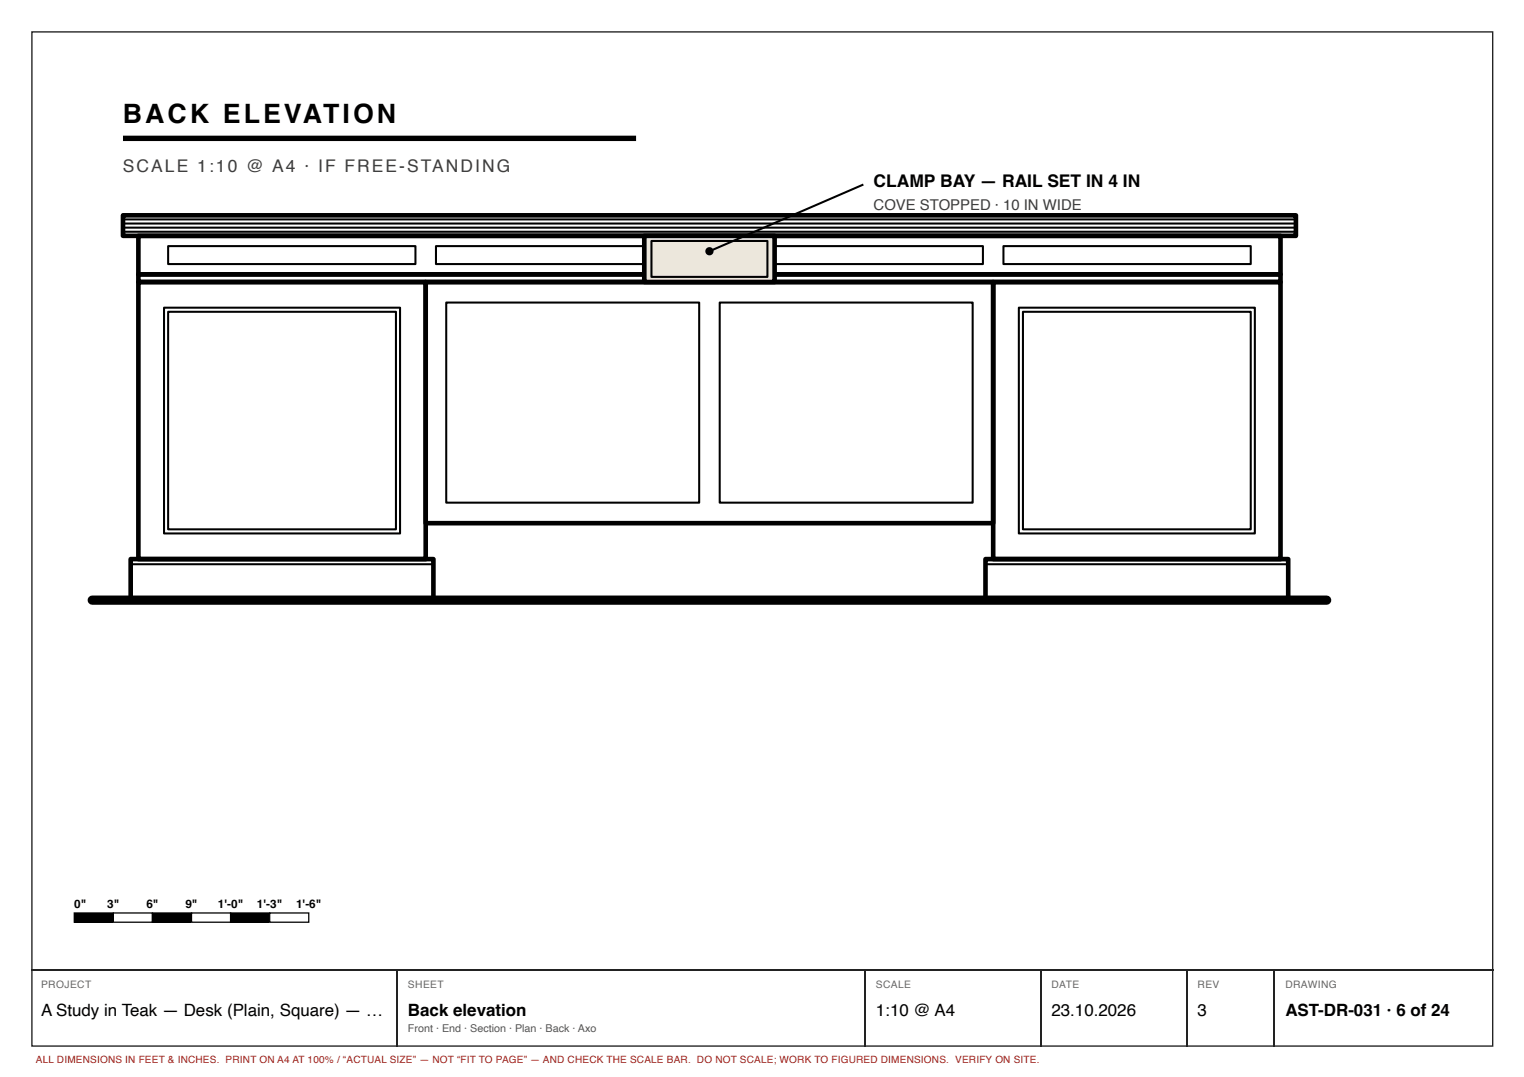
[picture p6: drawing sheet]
<svg xmlns="http://www.w3.org/2000/svg" width="297mm" height="210mm" viewBox="0 0 297 210" stroke-linecap="round" stroke-linejoin="round" font-family="sans-serif">
<defs><g id="words">
<text font-size="5.2" x="24" y="24">BACK ELEVATION</text>
<text font-size="3.4" fill="#3d3d3d" x="24" y="33.6">SCALE 1:10 @ A4 · IF FREE-STANDING</text>
<text font-size="3.4" x="170.3" y="36.4">CLAMP BAY — RAIL SET IN 4 IN</text>
<g font-size="3.3">
<text x="8" y="197.9">A Study in Teak — Desk (Plain, Square) — …</text>
<text x="79.5" y="197.9">Back elevation</text>
<text x="170.7" y="197.9">1:10 @ A4</text>
<text x="204.9" y="197.9">23.10.2026</text>
<text x="233.4" y="197.9">3</text>
<text x="250.5" y="197.9">AST-DR-031 · 6 of 24</text>
</g>
<text font-size="2.9" fill="#3d3d3d" x="170.3" y="41">COVE STOPPED · 10 IN WIDE</text>
<g font-size="2.3">
<text x="14.5" y="176.9">0&quot;</text>
<text x="20.9" y="176.9">3&quot;</text>
<text x="28.5" y="176.9">6&quot;</text>
<text x="36.1" y="176.9">9&quot;</text>
<text x="42.5" y="176.9">1'-0&quot;</text>
<text x="50.1" y="176.9">1'-3&quot;</text>
<text x="57.7" y="176.9">1'-6&quot;</text>
</g>
<text font-size="2.1" fill="#555" x="79.5" y="201.1">Front · End · Section · Plan · Back · Axo</text>
<g font-size="2" fill="#666">
<text x="8" y="192.6">PROJECT</text>
<text x="79.5" y="192.6">SHEET</text>
<text x="170.7" y="192.6">SCALE</text>
<text x="204.9" y="192.6">DATE</text>
<text x="233.4" y="192.6">REV</text>
<text x="250.5" y="192.6">DRAWING</text>
</g>
<text font-size="1.9" fill="#a51d17" x="7" y="207.2">ALL DIMENSIONS IN FEET &amp; INCHES. PRINT ON A4 AT 100% / “ACTUAL SIZE” — NOT “FIT TO PAGE” — AND CHECK THE SCALE BAR. DO NOT SCALE; WORK TO FIGURED DIMENSIONS. VERIFY ON SITE.</text>
</g></defs>
<path d="M6.2 6.2h284.7v197.7h-284.7z" fill="none" stroke="#222" stroke-width=".26"/>
<path d="M24 27h100" fill="none" stroke="#000" stroke-width="1" stroke-linecap="butt"/>
<path d="M24 42h228.6v4h-228.6zM27 46h222.6v7.5h-222.6zM27 53.5h222.6v1.5h-222.6zM27 55h56v54h-56zM83 55h110.6v47h-110.6zM193.6 55h56v54h-56zM25.5 109h59v8h-59zM192.1 109h59v8h-59z" fill="none" stroke="#000" stroke-width=".9"/>
<g fill="none" stroke="#000" stroke-width=".4">
<path d="M24 42.8h228.6M24 43.6h228.6M24 44.4h228.6M24 45.2h228.6M32 60h46v44h-46zM32.8 48h48.2v3.5h-48.2zM85 48h106.6v3.5h-106.6zM87 59h49.3v39h-49.3zM140.3 59h49.3v39h-49.3zM195.6 48h48.2v3.5h-48.2zM198.6 60h46v44h-46zM32.8 60.8h44.4v42.4h-44.4z"/>
<path d="M199.4 60.8h44.4v42.4h-44.4zM25.5 110h59M192.1 110h59"/>
</g>
<path d="M125.6 46h25.4v9h-25.4z" fill="#ece7dc"/>
<path d="M125.6 46h25.4v9h-25.4z" fill="none" stroke="#000" stroke-width=".9"/>
<path d="M168.3 36l-30 13M127 47h22.6v7h-22.6z" fill="none" stroke="#000" stroke-width=".4"/>
<path d="M18 117h240.6" fill="none" stroke="#000" stroke-width="1.8"/>
<g fill="#000">
<path d="M14.5 177.9h7.6v1.8h-7.6z"/>
<circle cx="138.3" cy="49" r=".8"/>
</g>
<path d="M14.5 177.9h7.6v1.8h-7.6z" fill="none" stroke="#000" stroke-width=".25"/>
<path d="M22.1 177.9h7.6v1.8h-7.6z" fill="#fff"/>
<path d="M22.1 177.9h7.6v1.8h-7.6zM29.7 177.9h7.6v1.8h-7.6z" fill="none" stroke="#000" stroke-width=".25"/>
<path d="M29.7 177.9h7.6v1.8h-7.6z" fill="#000"/>
<path d="M37.3 177.9h7.6v1.8h-7.6z" fill="#fff"/>
<path d="M37.3 177.9h7.6v1.8h-7.6zM44.9 177.9h7.7v1.8h-7.7z" fill="none" stroke="#000" stroke-width=".25"/>
<path d="M44.9 177.9h7.7v1.8h-7.7z" fill="#000"/>
<path d="M52.6 177.9h7.6v1.8h-7.6z" fill="#fff"/>
<path d="M52.6 177.9h7.6v1.8h-7.6z" fill="none" stroke="#000" stroke-width=".25"/>
<path d="M6.1 189h284.9M77.4 189.2v14.8M168.7 189.2v14.8M202.8 189.2v14.8M231.4 189.2v14.8M248.3 189.2v14.8" fill="none" stroke="#222" stroke-width=".26"/>
<use href="#words"/>
</svg>
